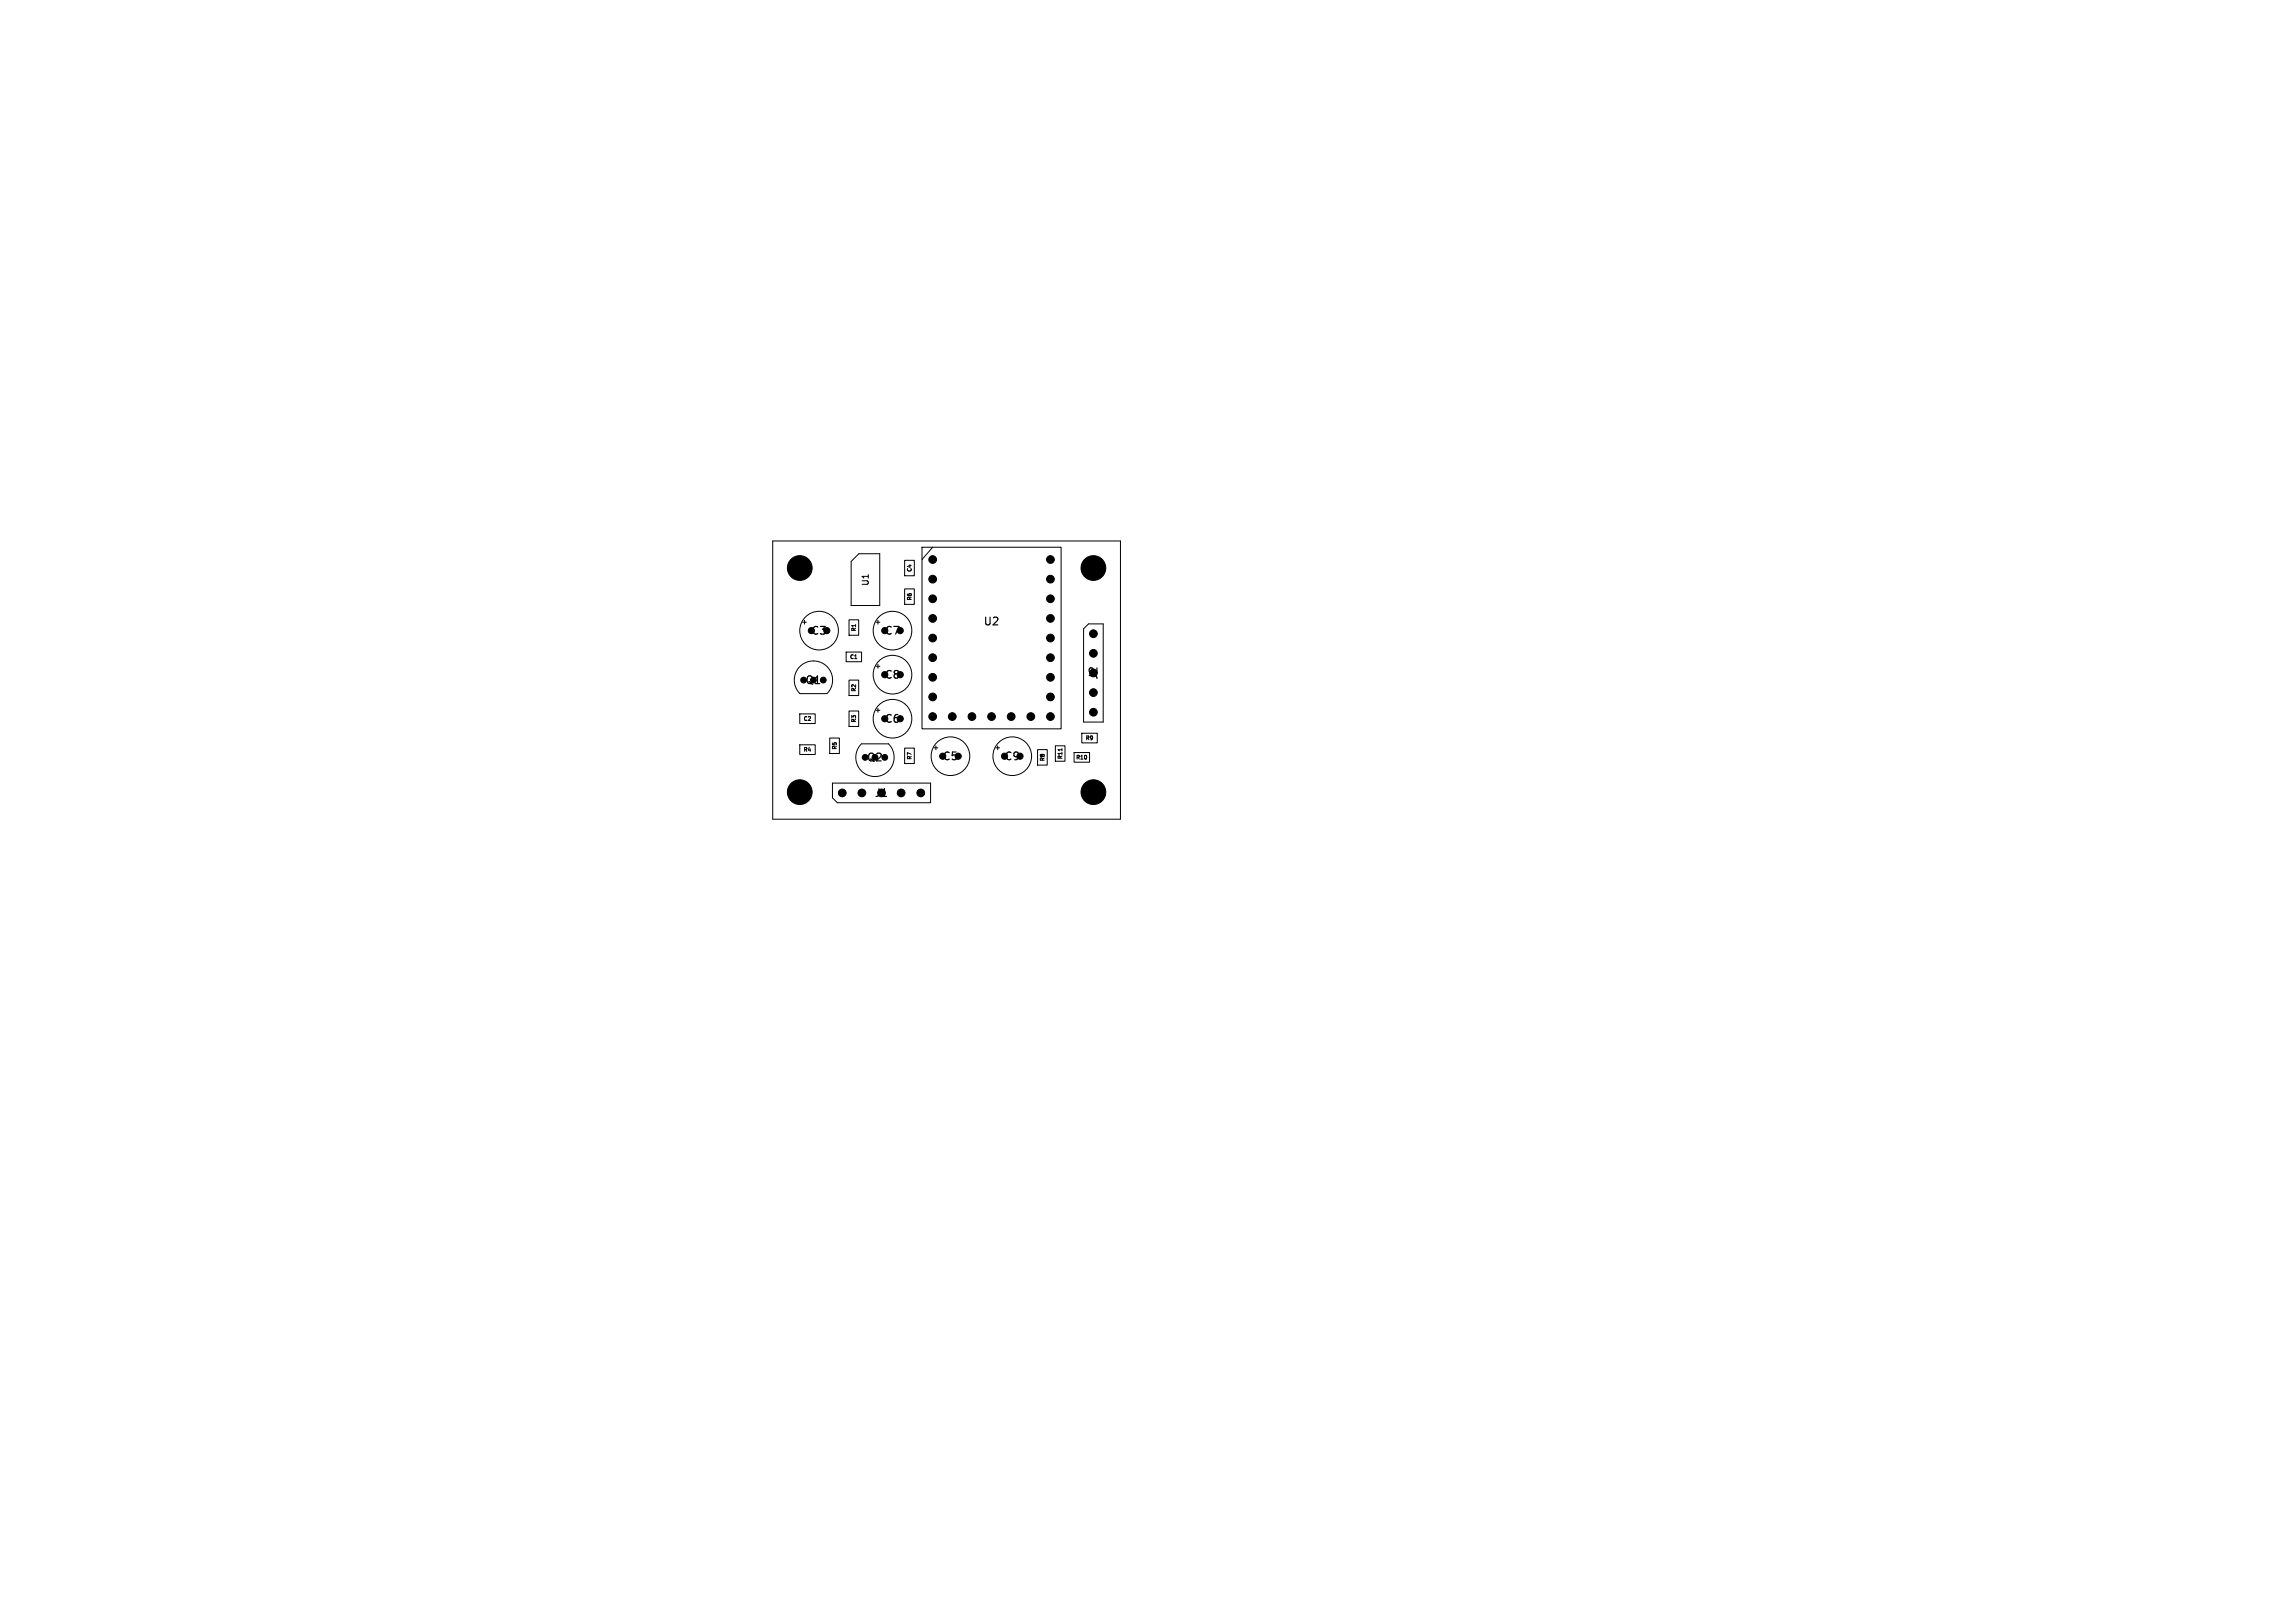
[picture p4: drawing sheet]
<svg xmlns="http://www.w3.org/2000/svg" width="297mm" height="210mm" viewBox="0 0 297 210" stroke-linecap="round" stroke-linejoin="round" font-family="sans-serif">
<defs><g id="words">
<g font-size="1.4">
<text x="104.9" y="82.3">C3</text>
<text x="114.4" y="82.3">C7</text>
<text x="127.2" y="81.1">U2</text>
<text x="104.1" y="88.7">Q1</text>
<text x="114.4" y="88">C8</text>
<text x="142.2" y="88.1" transform="rotate(-90 142.2 88.1)">J2</text>
<text x="114.4" y="93.7">C6</text>
<text x="112.1" y="98.7">Q2</text>
<text x="121.9" y="98.6">C5</text>
<text x="129.9" y="98.6">C9</text>
<text x="113.1" y="103.3">J1</text>
</g>
<text font-size="1.1" x="112.6" y="75.9" transform="rotate(-90 112.6 75.9)">U1</text>
<g font-size=".7">
<text x="118.1" y="77.8" transform="rotate(-90 118.1 77.8)">R6</text>
<text x="118.1" y="74.1" transform="rotate(-90 118.1 74.1)">C4</text>
<text x="110.9" y="81.8" transform="rotate(-90 110.9 81.8)">R1</text>
<text x="109.9" y="85.4">C1</text>
<text x="110.9" y="89.6" transform="rotate(-90 110.9 89.6)">R2</text>
<text x="103.9" y="93.4">C2</text>
<text x="110.9" y="93.6" transform="rotate(-90 110.9 93.6)">R3</text>
<text x="140.4" y="95.9">R9</text>
<text x="103.9" y="97.4">R4</text>
<text x="108.4" y="97.1" transform="rotate(-90 108.4 97.1)">R5</text>
<text x="118.1" y="98.4" transform="rotate(-90 118.1 98.4)">R7</text>
<text x="135.3" y="98.6" transform="rotate(-90 135.3 98.6)">R8</text>
<text x="137.6" y="98.3" transform="rotate(-90 137.6 98.3)">R11</text>
<text x="139.2" y="98.4">R10</text>
</g>
</g></defs>
<g fill="none" stroke="#000" stroke-width=".15">
<path d="M102.7 73.4h.6M102.7 73v1M103.3 73v1M103.7 74h.6M103.7 73.2l.3-.2v1M140.7 73v1M140.7 73.4h.6M141.3 73v1M141.7 73.1l.4-.1 .2 .1v.1l-.6 .8h.6M102.7 102.4h.6M102.7 102v1M103.3 102v1"/>
<path d="M103.7 102h.6l-.3 .3 .3 .1v.5l-.2 .1-.4-.1M140.7 102v1M140.7 102.4h.6M141.3 102v1M142 101.9l-.3 .7h.7M142.2 102.3v.7"/>
</g>
<g fill="none" stroke="#000" stroke-width=".13">
<path d="M100 70h45v36h-45zM111.2 71.7h2.7v6.7h-3.8v-5.7zM117.1 72.5h1.2v2h-1.2zM117.1 76.2h1.2v2h-1.2zM119.3 70.8h18v23.5h-18zM120.7 70.8l-1.4 1.6M103.5 92.4h2v1.2h-2zM103.5 96.4h2v1.2h-2zM103.5 89.8h3.5M103.5 89.8a2.48 2.48 0 0 1 0-3.6 2.48 2.48 0 0 1 3.5 0 2.48 2.48 0 0 1 0 3.6M103.9 80.5h.5M104.1 80.3v.5"/>
<path d="M107.4 95.5h1.2v2h-1.2zM109.5 84.4h2v1.2h-2zM109.9 88h1.2v2h-1.2zM109.9 92h1.2v2h-1.2zM109.9 80.2h1.2v2h-1.2zM113.4 86.2h.5M113.4 80.5h.5M113.4 91.9h.5M113.6 80.3v.5M113.6 86v.5M113.6 91.7v.5M115 96.2a2.48 2.48 0 0 1 0 3.6 2.48 2.48 0 0 1-3.5 0 2.48 2.48 0 0 1 0-3.6l3.5 .1"/>
<path d="M117.1 96.8h1.2v2h-1.2zM120.9 96.8h.5M121.1 96.5v.5M128.9 96.8h.5M129.1 96.5v.5M134.3 97h1.2v2h-1.2zM136.6 96.5h1.2v2h-1.2zM137.4 96.9v.3M139 97.4h2v1.2h-2zM140 94.9h2v1.2h-2zM140.2 81.4l.7-.7h1.9v12.7h-2.6zM107.7 101.3h12.7v2.6h-12l-.7-.7z"/>
<circle cx="106" cy="81.6" r="2.5"/>
<circle cx="115.5" cy="87.3" r="2.5"/>
<circle cx="115.5" cy="93" r="2.5"/>
<circle cx="115.5" cy="81.6" r="2.5"/>
<circle cx="123" cy="97.8" r="2.5"/>
<circle cx="131" cy="97.8" r="2.5"/>
</g>
<g fill="#000" stroke="#000" stroke-width=".13">
<circle cx="103.5" cy="73.5" r="1.6"/>
<circle cx="120.7" cy="77.5" r=".5"/>
<circle cx="120.7" cy="72.4" r=".5"/>
<circle cx="120.7" cy="74.9" r=".5"/>
<circle cx="135.9" cy="72.4" r=".5"/>
<circle cx="135.9" cy="77.5" r=".5"/>
<circle cx="135.9" cy="74.9" r=".5"/>
<circle cx="141.5" cy="73.5" r="1.6"/>
<circle cx="104" cy="88" r=".38"/>
<circle cx="106.5" cy="88" r=".38"/>
<circle cx="107" cy="81.6" r=".4"/>
<circle cx="112" cy="98" r=".37"/>
<circle cx="114.5" cy="98" r=".37"/>
<circle cx="116.5" cy="81.6" r=".4"/>
<circle cx="116.5" cy="87.3" r=".4"/>
<circle cx="116.5" cy="93" r=".4"/>
<circle cx="120.7" cy="80" r=".5"/>
<circle cx="120.7" cy="85.1" r=".5"/>
<circle cx="120.7" cy="92.7" r=".5"/>
<circle cx="120.7" cy="87.6" r=".5"/>
<circle cx="120.7" cy="82.6" r=".5"/>
<circle cx="120.7" cy="90.2" r=".5"/>
<circle cx="123.2" cy="92.7" r=".5"/>
<circle cx="124" cy="97.8" r=".4"/>
<circle cx="125.8" cy="92.7" r=".5"/>
<circle cx="128.3" cy="92.7" r=".5"/>
<circle cx="130.9" cy="92.7" r=".5"/>
<circle cx="132" cy="97.8" r=".4"/>
<circle cx="133.4" cy="92.7" r=".5"/>
<circle cx="135.9" cy="85.1" r=".5"/>
<circle cx="135.9" cy="82.6" r=".5"/>
<circle cx="135.9" cy="87.6" r=".5"/>
<circle cx="135.9" cy="90.2" r=".5"/>
<circle cx="135.9" cy="80" r=".5"/>
<circle cx="135.9" cy="92.7" r=".5"/>
<circle cx="141.5" cy="89.6" r=".5"/>
<circle cx="141.5" cy="82" r=".5"/>
<circle cx="141.5" cy="84.5" r=".5"/>
<circle cx="141.5" cy="92.2" r=".5"/>
<circle cx="103.5" cy="102.5" r="1.6"/>
<circle cx="109" cy="102.6" r=".5"/>
<circle cx="111.5" cy="102.6" r=".5"/>
<circle cx="116.6" cy="102.6" r=".5"/>
<circle cx="119.2" cy="102.6" r=".5"/>
<circle cx="141.5" cy="102.5" r="1.6"/>
</g>
<use href="#words"/>
</svg>
